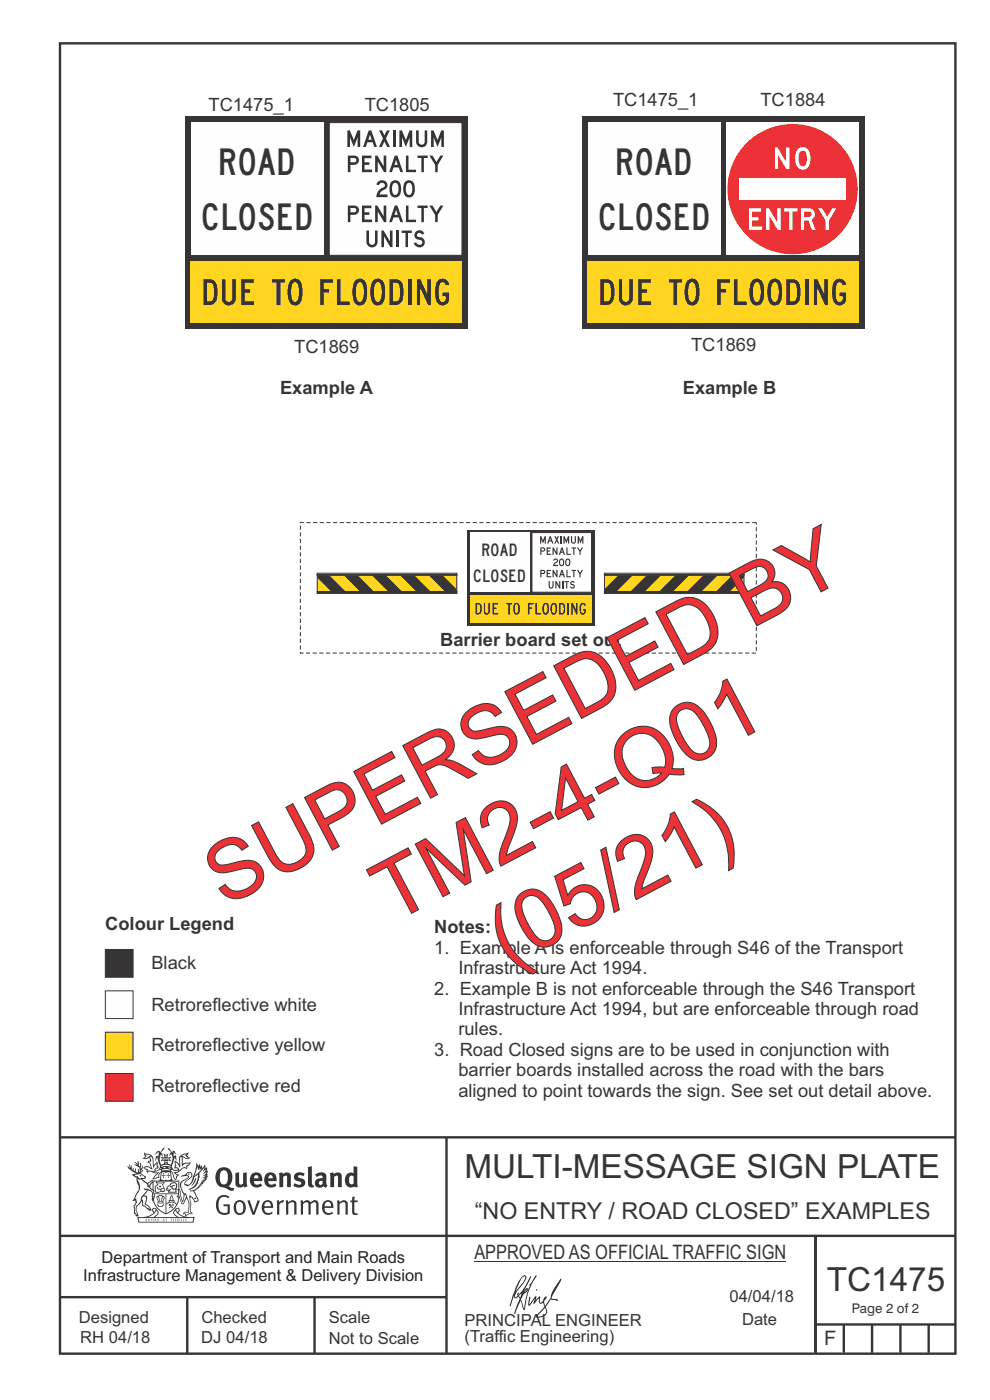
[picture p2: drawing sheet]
<svg xmlns="http://www.w3.org/2000/svg" width="210mm" height="297mm" viewBox="0 0 210 297" stroke-linecap="round" stroke-linejoin="round" font-family="sans-serif">
<defs><g id="words">
<g font-size="17.6" fill="#ed3237">
<text x="47.6" y="192.5" transform="rotate(-28 47.6 192.5)">SUPERSEDED BY</text>
<text x="83.3" y="195.9" transform="rotate(-28 83.3 195.9)">TM2-4-Q01</text>
<text x="107.6" y="205.3" transform="rotate(-28 107.6 205.3)">(05/21)</text>
</g>
<g font-size="7.8" fill="#373435">
<text x="46.2" y="37">ROAD</text>
<text x="130.4" y="37">ROAD</text>
<text x="42.5" y="48.8">CLOSED</text>
<text x="126.7" y="48.8">CLOSED</text>
</g>
<g font-size="7.1" fill="#373435">
<text x="98.5" y="249.9">MULTI-MESSAGE SIGN PLATE</text>
<text x="175.4" y="274">TC1475</text>
</g>
<text font-size="4.9" fill="#373435" x="100.7" y="258.7">“NO ENTRY / ROAD CLOSED” EXAMPLES</text>
<g font-size="4.2" fill="#373435">
<text x="100.6" y="267.2">APPROVED AS OFFICIAL TRAFFIC SIGN</text>
<text x="174.8" y="285.5">F</text>
</g>
<g font-size="3.9" fill="#373435">
<text x="44.2" y="23.5">TC1475_1</text>
<text x="77.4" y="23.5">TC1805</text>
<text x="130.1" y="22.5">TC1475_1</text>
<text x="161.3" y="22.5">TC1884</text>
<text x="62.4" y="75">TC1869</text>
<text x="146.6" y="74.4">TC1869</text>
<text x="59.4" y="83.5">Example A</text>
<text x="144.9" y="83.5">Example B</text>
<text x="93.4" y="137">Barrier board set out</text>
<text x="22.3" y="197.3">Colour Legend</text>
<text x="92.1" y="202.3">1. Example A is enforceable through S46 of the Transport</text>
<text x="92.1" y="198">Notes:</text>
<text x="32.1" y="205.6">Black</text>
<text x="97.2" y="206.7">Infrastructure Act 1994.</text>
<text x="32.1" y="214.4">Retroreflective white</text>
<text x="92.1" y="211">2. Example B is not enforceable through the S46 Transport</text>
<text x="97.2" y="215.3">Infrastructure Act 1994, but are enforceable through road</text>
<text x="97.2" y="219.7">rules.</text>
<text x="32.1" y="222.9">Retroreflective yellow</text>
<text x="92.1" y="224">3. Road Closed signs are to be used in conjunction with</text>
<text x="32.1" y="231.7">Retroreflective red</text>
<text x="97.2" y="228.4">barrier boards installed across the road with the bars</text>
<text x="97.2" y="232.7">aligned to point towards the sign. See set out detail above.</text>
</g>
<g font-size="3.7" fill="#373435">
<text x="102" y="117.9">ROAD</text>
<text x="100.3" y="123.4">CLOSED</text>
</g>
<g font-size="3.5" fill="#201e1e">
<text x="21.6" y="267.9">Department of Transport and Main Roads</text>
<text x="17.7" y="271.8">Infrastructure Management &amp; Delivery Division</text>
</g>
<g font-size="3.5" fill="#373435">
<text x="16.7" y="280.6">Designed</text>
<text x="42.7" y="280.6">Checked</text>
<text x="69.7" y="280.6">Scale</text>
<text x="98.5" y="281.4">PRINCIPAL ENGINEER</text>
<text x="154.7" y="276.2">04/04/18</text>
<text x="157.4" y="281.2">Date</text>
<text x="17" y="284.8">RH 04/18</text>
<text x="42.7" y="284.8">DJ 04/18</text>
<text x="69.7" y="285.2">Not to Scale</text>
<text x="98.5" y="284.8">(Traffic Engineering)</text>
</g>
<text font-size="2.8" fill="#373435" x="180.7" y="278.6">Page 2 of 2</text>
</g></defs>
<path d="M12.7 9.2h190v278h-190z" fill="none" stroke="#373435" stroke-width=".51"/>
<path d="M22.3 210.2h5.9v5.9h-5.9z" fill-rule="evenodd" fill="#fefefe" stroke="#373435" stroke-width=".21"/>
<path d="M22.3 219h5.9v5.9h-5.9z" fill-rule="evenodd" fill="#ffd222" stroke="#373435" stroke-width=".21"/>
<path d="M22.3 227.8h5.9v5.9h-5.9z" fill-rule="evenodd" fill="#ed3237" stroke="#373435" stroke-width=".21"/>
<path d="M22.3 201.4h5.9v5.9h-5.9z" fill-rule="evenodd" fill="#373435" stroke="#373435" stroke-width=".21"/>
<path d="M12.7 241.3h190M94.7 241.4v45.8M12.7 275.2h82M12.7 262.2h190.1M39.7 275.2v12M66.7 275.2v12M173 262.2v24.8M173 281h29.6M179 281v6M185 281v6M191 281v6M197 281v6" fill="none" stroke="#373435" stroke-width=".51"/>
<path d="M100.6 267.7h66.2" fill="none" stroke="#373435" stroke-width=".21"/>
<g fill="#373435">
<path d="M47 248.5a2.55 2.55 0 0 0 0 2.7l.3 .1a.81 .81 0 0 0 1-.9v-.6a1.04 1.04 0 0 0-1.1-1.5zM46.3 248.1a1.82 1.82 0 0 1 2.1-.2 1.82 1.82 0 0 1 .9 1.9 2.29 2.29 0 0 1-.8 1.9l.7 .3h.5l-.2 .6a2.87 2.87 0 0 1-2-.7 2.12 2.12 0 0 1-1.6-3.1z" fill-rule="evenodd"/>
<path d="M49.9 248.9l.8-.2v2a.46 .46 0 0 0 .3 .6 .46 .46 0 0 0 .6-.3v-2.1l.7-.2v2.4l.2 .5-.5 .4-.3-.3a1.02 1.02 0 0 1-1.2 .2 1.02 1.02 0 0 1-.6-1.1z" fill-rule="evenodd"/>
<path d="M54 249.5l-.1 .5h.9a.49 .49 0 0 0-.2-.6 .49 .49 0 0 0-.6 .1zM53.4 249.1a1.34 1.34 0 0 1 1.6-.2 1.34 1.34 0 0 1 .7 1.5v.2h-1.8a.77 .77 0 0 0 .5 .8 .77 .77 0 0 0 .9-.4l.3 .5a1.59 1.59 0 0 1-2 .2 1.59 1.59 0 0 1-.5-2z" fill-rule="evenodd"/>
<path d="M57.1 249.5l-.2 .5h1a.49 .49 0 0 0-.2-.6 .49 .49 0 0 0-.6 .1zM56.4 249.1a1.34 1.34 0 0 1 1.6-.2 1.34 1.34 0 0 1 .7 1.5v.2h-1.8a.77 .77 0 0 0 .5 .8 .77 .77 0 0 0 .9-.4l.4 .5a1.59 1.59 0 0 1-2.1 .2 1.59 1.59 0 0 1-.5-2z" fill-rule="evenodd"/>
<path d="M59.2 248.9l.7-.2 .1 .4a.95 .95 0 0 1 1-.3 .95 .95 0 0 1 .7 .8v2.3h-.8v-2.3a.46 .46 0 0 0-.8 .1v2.2h-.8z" fill-rule="evenodd"/>
<path d="M62.6 249.1a1.75 1.75 0 0 1 2-.1l-.2 .5-.6-.2a.43 .43 0 0 0-.6 .3l.4 .3a1.04 1.04 0 0 1 1.2 1.1 1.04 1.04 0 0 1-1.4 1l-1.2-.4 .3-.6 1 .4 .4-.4a.88 .88 0 0 0-1-.5l-.4-.2-.1-.4z" fill-rule="evenodd"/>
<path d="M65.3 247.6l.8-.2 .1 3.8 .3 .2 .1 .5a.88 .88 0 0 1-1-.1 .88 .88 0 0 1-.3-1z" fill-rule="evenodd"/>
<path d="M67.8 250.6a.43 .43 0 0 0-.1 .7 .43 .43 0 0 0 .7-.1v-.7zM66.8 249.2a1.7 1.7 0 0 1 2.4 .1v1.8l.3 .4-.4 .5-.5-.3a1.03 1.03 0 0 1-1.7-.2 1.03 1.03 0 0 1 .8-1.5h.7v-.4a.8 .8 0 0 0-1.2 .1z" fill-rule="evenodd"/>
<path d="M70 248.9l.7-.2 .1 .4a.95 .95 0 0 1 1-.3 .95 .95 0 0 1 .7 .8v2.3h-.8v-2.3a.46 .46 0 0 0-.8 .1v2.2h-.8z" fill-rule="evenodd"/>
<path d="M74.3 249.5a1.48 1.48 0 0 0 0 1.7h.5l.2-.1v-1.5l-.3-.2zM75 247.4l.8 .1 .1 4.4h-.7l-.1-.2a1.26 1.26 0 0 1-1.4 0 1.26 1.26 0 0 1-.5-1.3 1.29 1.29 0 0 1 .4-1.3 1.29 1.29 0 0 1 1.4-.2z" fill-rule="evenodd"/>
<path d="M46.4 253.9a1.72 1.72 0 0 1 2.3 0l-.3 .3a1.24 1.24 0 0 0-1.4-.2 1.24 1.24 0 0 0-.6 1.4 1.49 1.49 0 0 0 1.2 2l.7-.2v-1.3h-.8l-.1-.4h1.4v1.9a1.93 1.93 0 0 1-2.3 0 1.93 1.93 0 0 1-.7-2.2l.2-.7z" fill-rule="evenodd"/>
<path d="M50.4 255.1a1.65 1.65 0 0 0 .2 2.2 .99 .99 0 0 0 1-1.4 .78 .78 0 0 0-.4-.8 .78 .78 0 0 0-.8 0zM50 254.9a1.33 1.33 0 0 1 1.6-.1 1.33 1.33 0 0 1 .5 1.4 1.31 1.31 0 0 1-1.3 1.6 1.31 1.31 0 0 1-1.2-1.6v-.6z" fill-rule="evenodd"/>
<path d="M52.5 254.7l.5-.1 .8 2.6 .8-2.5h.5l-1.1 3h-.5z" fill-rule="evenodd"/>
<path d="M56.3 255.2l-.2 .7h1.3a.7 .7 0 0 0-.3-.8 .7 .7 0 0 0-.8 .1zM55.9 255a1.22 1.22 0 0 1 1.5-.2 1.22 1.22 0 0 1 .5 1.5h-1.8a.93 .93 0 0 0 .5 1 .93 .93 0 0 0 1.1-.2l.2 .3a1.43 1.43 0 0 1-1.8 .1 1.43 1.43 0 0 1-.6-1.7z" fill-rule="evenodd"/>
<path d="M58.7 254.7l.4-.1 .1 .5 .4-.4 .6-.1-.1 .6a.66 .66 0 0 0-.9 .6v1.9h-.4z" fill-rule="evenodd"/>
<path d="M60.6 254.8l.4-.2 .1 .5a.94 .94 0 0 1 1-.5 .94 .94 0 0 1 .8 .8v2.3h-.5l-.1-2.5a.81 .81 0 0 0-1.2 .3v2.2h-.4z" fill-rule="evenodd"/>
<path d="M63.7 254.7l.5-.1 .1 .5 .4-.3a.78 .78 0 0 1 1.2 .3 .9 .9 0 0 1 .9-.5 .9 .9 0 0 1 .8 .8v2.3h-.5l-.1-2.5a.67 .67 0 0 0-1.1 .3v2.2h-.5v-2.4l-.4-.2-.7 .4v2.2h-.5z" fill-rule="evenodd"/>
<path d="M69.1 255.2l-.2 .7h1.3a.7 .7 0 0 0-.3-.8 .7 .7 0 0 0-.8 .1zM68.7 255a1.22 1.22 0 0 1 1.5-.2 1.22 1.22 0 0 1 .5 1.5h-1.8a.93 .93 0 0 0 .4 1 .93 .93 0 0 0 1.2-.2l.2 .3a1.44 1.44 0 0 1-1.8 .1 1.44 1.44 0 0 1-.6-1.7z" fill-rule="evenodd"/>
<path d="M71.5 254.8l.4-.2 .1 .5a.94 .94 0 0 1 1-.5 .94 .94 0 0 1 .8 .8v2.3h-.5l-.1-2.5a.81 .81 0 0 0-1.2 .3v2.2h-.4z" fill-rule="evenodd"/>
<path d="M74.7 253.9l.5-.1v.9h.7l-.1 .4h-.6v2.1l.1 .2h.5l.1 .3a.75 .75 0 0 1-1.2-.6v-2h-.4v-.4h.4z" fill-rule="evenodd"/>
<path d="M30.8 244.9l1.1 .3-.9 .5h-.4l.6-.5zM31.8 245.5l.2-.1a2.44 2.44 0 0 1 .5 1.9l.1 .5 .6-1-.1 .6 .3 .3a.57 .57 0 0 0-.6 .8l-1-.2-.5 .2 .2-.5-.8-.3 .7-.1 .9 .5 .1-.1-.6-1.3-.2-.1 .5-.1zM30.7 244.4l-.1 .5 .2 .4-.6 .4a1.04 1.04 0 0 0 1.4-.1l.2 .6-.3 .1-.2 .4a.94 .94 0 0 1 .8 1.1l-.2-.1a1.16 1.16 0 0 0-1.5-.1l.3 .4 .4 .2 .1 .5 .2 .1 .1-.2a.94 .94 0 0 1 1.1 .3h.8l-1.2 1.2a1.13 1.13 0 0 0 1.2-.2l.4-.1v-.4l.4-.7a.83 .83 0 0 0-.6 1h-.3l-.7 .3 1.1-1.4-.5 .2-.5-.1 1.3-.5-.1-.2-.9 .4v-.3l.2-.2 .3 .1 .1-.3-.2-.4 .1-.6-.2-.3-.7 .9v-.7a1.42 1.42 0 0 0-1.6-1.8z" fill-rule="evenodd"/>
<path d="M38.5 245.3l.5-.3 .7-.1-.6 .3 .8 .5h-.3zM38.3 245.5h.2l.1 2a1.69 1.69 0 0 1 1.6-.7l-.8 .5 .1 .5a1.1 1.1 0 0 0-1.5 .6l-.1-.5-.2-.2h-.5l.3-.4-.3-.7a1.42 1.42 0 0 1 .9 1.1l.2-.1zM37.1 246.2l.1 1-.2 .3 .1 .5 .5-.1 .2 .2a.96 .96 0 0 1-1.2-.1l-.1 .1a1.06 1.06 0 0 0 1.3 .2v.1a.72 .72 0 0 1-.9 .2l.2 .5 .6 .2-.4 .2-.1 .7-.2-.4-.4-1.1-.4-.4 .4 .9a1.54 1.54 0 0 0 .7 1.2l.2-.3a.58 .58 0 0 1 .4-.7l.2-.2h-.3l-.5-.3 .9-.5a.93 .93 0 0 1 1.2-.5v.2l.2-.2 .1-.5a.99 .99 0 0 0 .7-.8l-1.3 .1-.3 .2-.1-1.4 .9 .4 .9-.3h-.4l-.5-.4 .4-.7-.6 .2a1.46 1.46 0 0 0-1.4 2.1l.1 .4-.3-.4z" fill-rule="evenodd"/>
<path d="M35.6 248.9l.2 .1-.1 .3 .4 .1-.4 .1v.5l-.1-.6h-.3l.3-.1z" fill-rule="evenodd"/>
<path d="M34.6 248.9l.2 .1v.3l.3 .1h-.3l-.1 .6v-.5l-.4-.1 .4-.1z" fill-rule="evenodd"/>
<path d="M34.3 248.8a.57 .57 0 0 1 .9 .2 .57 .57 0 0 1 .9-.2l.2 1.4h-.2a.57 .57 0 0 1-.9 0 .69 .69 0 0 1-1.1 0zM34.2 248.1l-.3 2.1-.1 .4h2.9l-.2-.4-.3-2.1h-.2v.3l-.8-.2-.8 .2v-.3z" fill-rule="evenodd"/>
<path d="M34.2 252.4a.3 .3 0 0 0 .6 0 .3 .3 0 0 0-.6 0zM33.3 251l.3 .3-.3 .3a.79 .79 0 0 0 0 1.3l.8-.2-.1-.3a.55 .55 0 0 1-.7-.6h.1l.2 .3 .3 .1 .8-.2-.4-.7 .4-.3-.7 .1zM33 250.7l1.1 .2 .9-.2-.4 .7 .4 1.1a.56 .56 0 0 1-.8 .3l-.2 .1a.73 .73 0 0 1-.9 .1 .73 .73 0 0 1-.3-.9v-.4l.6-.4z" fill-rule="evenodd"/>
<path d="M35.6 251.9l.7-.5a.58 .58 0 0 1 1-.1 .58 .58 0 0 1-.4 .9l-.3-.3a.43 .43 0 0 1 .6-.3v-.1a.57 .57 0 0 0-.8 .2l-.2-.1-.3 .1 .5 .2a.55 .55 0 0 0 .8 .4v.5h-1.3l.4-.3-.2-.2-.6 .1 .2-.2-.2-.1zM35.4 251.8l-.1 .2a.39 .39 0 0 0 .2 .6h.3l-.2 .4h1.9l-.1-.7a.86 .86 0 0 0-.1-1.4 .86 .86 0 0 0-1.3 .4z" fill-rule="evenodd"/>
<path d="M36 254.8h.8v.2h-.8zM36.4 253.8l.2 .8h-.4zM36.4 253.5l-.3 .5-.1 .6h-.2v.4l-.7 .4 .2 .2a1.48 1.48 0 0 1 2.1 .1l.2-.1-.6-.5v-.5h-.2l-.1-.6z" fill-rule="evenodd"/>
<path d="M35.8 255.4l.4 .1 .1 .3 .3-.2-.2-.2a.38 .38 0 0 1 .5 .5l-.2-.2-.3 .3 .4 .2-.4 .2-.1-.4-.4 .4-.1-.2 .4-.3-.1-.1-.2 .1z" fill-rule="evenodd"/>
<path d="M34.5 254h.2v.2l-.2 .6h-.2zM33.6 255.3h.9v.2a.55 .55 0 0 1-.8 .4v-.2l-.2-.1zM33.4 254h.2l.2 .8h-.2zM33.6 255h.8l.1 .1-.8 .1zM33.8 253.7h.5l-.2 1.1h-.1zM33.3 253.8l-.1 .3 .3 1.1a.48 .48 0 0 0-.1 .6 .48 .48 0 0 0 .5 .3l.5-.1a.49 .49 0 0 0 .2-.8l.3-1.1-.1-.3a1.42 1.42 0 0 0-1.5 0z" fill-rule="evenodd"/>
<path d="M33.7 251.5l.4 .1 .1 .3h-.3z" fill-rule="evenodd"/>
<path d="M41.3 250.1l.3-.2-.2 .9-.6 .7h-.2l.5-.7z" fill-rule="evenodd"/>
<path d="M39.7 249l.3-.2 .5 .2a.88 .88 0 0 1-.6 1.1 1.22 1.22 0 0 0-.8 1.3l.5 .2a.72 .72 0 0 0 .9-.4l.5-.8 .2-.6 .8-.6v.3a2.85 2.85 0 0 1-2 2.8l.1 .1a2.13 2.13 0 0 0 1.9-1.5v-.2a2.01 2.01 0 0 0 .3-1.8l1.1-1.3-.4 1 .7-.5-.7 1 .8-.4-.8 .8 .7-.1-.9 .5 .8-.1-.8 .4h.8l-.9 .3 .3 .2h-.4l.2 .3h-.3l.1 .3h-.4l.2 .3h-.2a2.16 2.16 0 0 1-2 1l.1 .2h.4a.76 .76 0 0 1 .7 .7l.5 1.2-.6 .2a1.45 1.45 0 0 0-1.1-1.3l.2 1.8-.1 1.8 .4 .3a1.07 1.07 0 0 0-1.2 .4v-.3l-.5-.2a.87 .87 0 0 1 1.1-.1v-.7a4.4 4.4 0 0 0-.6-3.1v-.3h-.3a2.16 2.16 0 0 1-.7-2.2l.3-.3 1.2-.8a.55 .55 0 0 0-.4-.8zM37.8 252.4a.76 .76 0 0 1 .3 1.1l.6 1.6 .4-1.7 .2 .1a.61 .61 0 0 1-.1 .9l-.3 .9h-.2l-.7-1.6-.3 .1a1.18 1.18 0 0 0 .1-1.4zM41.8 247.5l.2 .8 .3-.6v.6l.4-.5a1.9 1.9 0 0 1-1.1 1.4l-.4 .3zM38.3 249.6l1.3-.1 .2 .1v.3l-.5 .3a1.26 1.26 0 0 0-.9 1.9l.2 .6a1.84 1.84 0 0 1 .1 2.1l-.4-1.3a.96 .96 0 0 0-.4-1.3l-.4 .3a.78 .78 0 0 1 0 1.2l.1 .3h.4l.4 1.1a.38 .38 0 0 0 .2 .4 .38 .38 0 0 0 .4-.1l.6-1.2a2.94 2.94 0 0 1 .4 2.5l-.1 .5-.8-.1-.3 .4v.2l.4-.1 .1 .4 .2 .1a1.02 1.02 0 0 1 1.3-.5v-.4l-.3-.1 .1-1.8-.3-1.3 .1 .1a1.14 1.14 0 0 1 .8 .9 .63 .63 0 0 0 .8-.2 .63 .63 0 0 0-.1-.9l-.7-1.2 .9-.6 .2-.3 .3-.1-.1-.2h.4l-.1-.3h.3l-.1-.3 .5-.1-.2-.2 .6-.4v-.2h-.2l.4-.5-.3 .1 .3-.6-.4 .1 .4-.5v-.3l-.3 .2 .2-.6-.1-.3-.4 .3v-.8l-.6 .8-.2-.7-.2 .4-.3-.7-.1 .6-.5-.8-.1 1.4-.6 1.9a1.81 1.81 0 0 1-1 1.4l-.6-.2a1.75 1.75 0 0 1 1.1-1.2 .75 .75 0 0 0 .1-1.3 .75 .75 0 0 0-1.1 .5z" fill-rule="evenodd"/>
<path d="M41.2 254.1h.3l.2 .3h-.4z" fill-rule="evenodd"/>
<path d="M29.4 258.4h11.6l-.1 .8h-11.4zM31.4 258.2l.4-.1a2.48 2.48 0 0 0 1.4-1.3l.3 .5-.5 .6-.5 .3zM32.5 256.6l.3-.2 .2 .2-.3 .6zM37.2 256.8a2.65 2.65 0 0 0 1.8 1.4h-1.1l-.5-.3-.5-.6zM37.4 256.6l.2-.2 .3 .2-.3 .6zM29.2 258.2l.1 1.2h11.8l.2-1.1-.2-.1a4.1 4.1 0 0 1-3.3-.9l.3-.4-.1-.5a1.06 1.06 0 0 0-1.3 .9l.2 .4 .6 .5h-4.7l.3-.1a.84 .84 0 0 0 .6-.7 .84 .84 0 0 0-.5-.9l-.3-.2-.5 .1-.1 .5 .3 .4a4.2 4.2 0 0 1-3.4 .9z" fill-rule="evenodd"/>
<path d="M31 258.7l.1 .2h-.2zM31 258.6l-.3 .5 .4-.1 .2 .1z" fill-rule="evenodd"/>
<path d="M31.4 258.6h.2v.4a.25 .25 0 0 0 .2-.1 .25 .25 0 0 0-.1-.3h.1a.29 .29 0 0 1 0 .4 .29 .29 0 0 1-.4 0 .29 .29 0 0 1 0-.4z" fill-rule="evenodd"/>
<path d="M32.2 258.6a.22 .22 0 0 1 .3 .2 .22 .22 0 0 1-.3 .2zM32 258.6l.1 .5a.33 .33 0 0 0 .4-.1 .33 .33 0 0 0 0-.4 .33 .33 0 0 0-.5 0z" fill-rule="evenodd"/>
<path d="M32.9 258.7l.1 .2h-.2zM32.9 258.6l-.2 .5 .3-.1 .2 .1z" fill-rule="evenodd"/>
<path d="M33.3 258.6h.2l.1 .2 .2-.2-.2 .2 .2 .3-.3-.2v.2h-.2l.2-.3z" fill-rule="evenodd"/>
<path d="M34.7 258.7l.1 .2h-.2zM34.7 258.6l-.3 .5 .4-.1 .2 .1z" fill-rule="evenodd"/>
<path d="M35 258.6h.5h-.2v.5h-.2l.1-.5z" fill-rule="evenodd"/>
<path d="M36.2 258.6h.3h-.1v.2h.1h-.1v.3h-.2z" fill-rule="evenodd"/>
<path d="M36.7 258.6h.2v.5h-.2z" fill-rule="evenodd"/>
<path d="M37.3 258.6a.22 .22 0 0 1 .3 .2 .22 .22 0 0 1-.3 .2zM37.1 258.6v.5a.33 .33 0 0 0 .5-.1 .33 .33 0 0 0 0-.4 .33 .33 0 0 0-.5 0z" fill-rule="evenodd"/>
<path d="M37.8 258.6h.4h-.2v.2h.1h-.1v.2l.2 .1h-.4z" fill-rule="evenodd"/>
<path d="M38.4 258.6h.2l-.1 .4 .2 .1h-.3z" fill-rule="evenodd"/>
<path d="M38.9 258.6h.2v.5h-.2z" fill-rule="evenodd"/>
<path d="M39.3 258.6h.2l-.1 .1 .2 .2-.2 .2h-.1v-.2l.2 .1z" fill-rule="evenodd"/>
<path d="M34.2 247.4a1.51 1.51 0 0 1 2.1 .2 2.67 2.67 0 0 0-2.1 0zM35.7 247.6l.5 .2v.2l-.4-.1zM34.6 247.7l.5-.1 .1 .2h-.4zM34.1 247.9l.2 .1-.3 .1zM35 246.9l.2-.2 .3 .2zM34.9 245.7h.2v.3h-.2zM35 245.1l.2 .2 .2-.2-.1 .4h-.2zM35.1 246.3h.2l.1 .4-.2-.2-.2 .2zM35.3 245.7h.2v.3h-.2zM34.4 245.7l.3 .1 .1 .2-.4 .1 .2-.2zM35.7 245.8l.3-.1-.2 .2 .2 .2-.4-.1zM32.7 244.9l1-.5-.1 1-.2-.2-.3 .2-.3 1.1 .5-1 .3 .9a1.84 1.84 0 0 1 .2 1.7l.4 .1a2.48 2.48 0 0 1 2.2 .1l.2-.3-.2-.7 .7-1.7 .4 .6-.2-1-.2-.1-.2 .3v-.9l.6 .4-.6-.8-.3 .1-.1 .4-.5-.8-.5-.3 .2 .4 .6 .6-.5 .7 .5-.3a2.06 2.06 0 0 1-.1 2.2l-.5-.2-.2-.6 .2-.1 .7 .2-.4-.5 .4-.5-.7 .2-.2-.2 .2-.7-.5 .4-.5-.4 .2 .7-.2 .2-.7-.2 .4 .5-.4 .5 .8-.2 .1 .1-.2 .6-.5 .2a2.02 2.02 0 0 1 0-2.2l.3 .5-.1-.6-.3-.1 .8-1.3-.4 .4-.5 .7-.2-.3a.8 .8 0 0 0-.8 .5z" fill-rule="evenodd"/>
<path d="M29.2 250.1l.3 .2a.61 .61 0 0 1 .8 .3l.3 .2a.8 .8 0 0 1 .6 1l.4 .1 .6 .5a1 1 0 0 1 .4 1.1l-.1 .7v-.5h-.1a.96 .96 0 0 0-.8-1.3l-.2-.2h-.7l-.1-.1-.1 .1 .1 .3h.6l-1.2 1.4-.2 .9-.4 .6a1.33 1.33 0 0 0-.5 1.8l.2 .5a1.26 1.26 0 0 1-.5-1.4l-.1-.4a1.56 1.56 0 0 0 .4-1.7l-.3 .2 .2-.5a3.2 3.2 0 0 0 .7-3zM30.4 253.9h.4a2.06 2.06 0 0 1-.1 1.6l.7 .5 .4 .4-.6-.1-.8-.6-.1-.9a.51 .51 0 0 1 .1-.9zM28.6 249.3a1.52 1.52 0 0 1 2.1 .6l-1.1 .1-.2-.1-.1-.4-.5 .1zM27.5 247v.8l-.3-.4-.1 .1a3.1 3.1 0 0 0 1.9 1.5l-1 .1 .5 .6 .5 .1 .1 1.1a1.84 1.84 0 0 1-.3 2.5l-.4 .9-.3 .4 .2 .1 .4-.1 .1 .4-.2 .5-.3 .2 .1 1.8 .2-.1 .3 .6h.1l.5-.1-.2-.5a1.3 1.3 0 0 1-.1-1.7l.9-1 .2 1.1 .5 .2 .5 .5 .1-.1 .2 .4 .5-.1a1.85 1.85 0 0 0-1.2-1.4l.1-.2a1.39 1.39 0 0 0 0-1.5l-.5-.1 .5-.5a.66 .66 0 0 1 .9-.4 .66 .66 0 0 1 .3 .9l-.1 .4 .2-.1v.2l-.1 .3 .2 .5 .1-.3a2.24 2.24 0 0 0 .1-2.2 .73 .73 0 0 1-.7-.7 .73 .73 0 0 1 .6-.7v-.2a.94 .94 0 0 0-.9 .8 .48 .48 0 0 1-.1-.5 .48 .48 0 0 1 .5-.3l.5-.3a.51 .51 0 0 0-.8 .2l-.4 .3-1.1-.8 .6-.1 .2-.5-1.2-.7 .5-.4v-.4l-.4 .4v-.2a.69 .69 0 0 0 .2-1v.5l-.2 .2v-1.1l-.3-.2 .1 .6-.1 .2-.4-1.2v.6l-.6-.3 .5 .6-.6-.2 .3 .3a1 1 0 0 1 .7 1.5l-.2-.8v.8l-.5-.2v-.7l-.2 .6-.2-.1-.1-.6-.2 .4-.2-.2 .1-.7-.2 .5z" fill-rule="evenodd"/>
<path d="M29.6 249.5l.2-.2 .3 .3z" fill-rule="evenodd"/>
<path d="M32.4 250.5h5.6v2l-.2-.1v-1.7h-5.2v2.5h5.2v-.8l.1 .2-.1 1.1v-.3h-2.5v4a4.1 4.1 0 0 0 2.6-3.6l.1-.1a4 4 0 0 1-2.8 3.9 4.2 4.2 0 0 1-2.8-4.7l.1 1.3 .1-.2a3.8 3.8 0 0 0 2.5 3.4v-4h-2.5l-.2-.9z" fill-rule="evenodd"/>
<circle cx="40" cy="249.1" r=".17"/>
</g>
<g fill="#252726">
<path d="M111.6 273.7l.2-.2-.5 .7zM110.4 274.5l.3 .1-.3 .8-.3-.5zM110.9 270.9h.5a9.3 9.3 0 0 1-2 3.1l-.1 .3 1-2.5zM110.6 271a14.7 14.7 0 0 0-2.2 4.9l-.3 1.2 .1 .1 .8-2.3a.42 .42 0 0 0 .2 .6 .42 .42 0 0 0 .6-.3l.2-.1 .3 .5-1.2 3.2h.2l1.1-2.9 .6 1.9 .2 .2 .2-.5a13.5 13.5 0 0 1 2-6.2l.5-.5-.2-.2-1.5 2.1 .3-.1a14.9 14.9 0 0 0-1.3 5.1l-.4-1.2a1.39 1.39 0 0 1 .2-1.8l.1-.2a.92 .92 0 0 0 .8-1.2 .75 .75 0 0 0-.7 .7l-.2 .2 1.6-3.4h-.1l-.4 .7a10.5 10.5 0 0 1-2.1 3.3l.1-.5a.32 .32 0 0 0-.3 .2 .32 .32 0 0 0 0 .4l-.5 .4a3.2 3.2 0 0 1 1.1-2.3l.5-.6a2.49 2.49 0 0 0 .7-1.6l-.3-.2z" fill-rule="evenodd"/>
<path d="M115.6 277.5a1.15 1.15 0 0 1 .1 1.3 1.15 1.15 0 0 1-1.2 .5h-.5zM112.3 275.1l-.3 1.7 .3 .2 1.2-1.5-.3 1.1 1.2-1.2a.94 .94 0 0 0 .3 1.2l.5-.3 .3 .9-1.2 1.3a.98 .98 0 0 0-.5 1 1.9 1.9 0 0 0 2.3-1.3l-.1-.2a1.02 1.02 0 0 1 .3-1.4l.5-1 1.5 .3-.2-.4v.2l-1.1-.1v-.3l2-3.6 .1-.2-.1-.2-1.8 2.7a6.6 6.6 0 0 1-1.5 3l-.2-.2a1.01 1.01 0 0 1 .4-1.4l.1-.2-.2-.1-.4 .4-.2 .5-.5 .4-.2-.4 .1-.9-.2-.1-.8 1 .2-1h-.1l-1.4 1.8 .2-1.5v-.1z" fill-rule="evenodd"/>
<path d="M113.7 273.6l.3 .2h-.3z" fill-rule="evenodd"/>
</g>
<g fill="#373435">
<path d="M39.2 24.8h60v45h-60z" fill-rule="evenodd"/>
<path d="M68.6 24.8h1.3v30h-1.3z" fill-rule="evenodd"/>
</g>
<path d="M69.9 26h28.1v28.1h-28.1z" fill-rule="evenodd" fill="#ed3237"/>
<path d="M40.5 55.4h57.5v13.1h-57.5z" fill-rule="evenodd" fill="#ffd520"/>
<g fill="#373435">
<path d="M47 59.2h.8v4.2a.73 .73 0 0 0 .7 .6 .73 .73 0 0 0 .8-.6v-4.2h.7v4.2a1.51 1.51 0 0 1-1.5 1.4 1.51 1.51 0 0 1-1.5-1.4z"/>
<path d="M51.2 59.2h2.6v.8h-1.9v1.4h1.2v.7h-1.2v1.8h2v.8h-2.7z"/>
<path d="M57.7 59.2h2.7v.7h-.9v4.8h-.8v-4.8h-1z"/>
<path d="M67.9 59.2h2.8v.8h-2v1.3h1.1v.8h-1.1v2.6h-.8z"/>
<path d="M71.5 59.2h.7v4.8h2v.7h-2.7z"/>
<path d="M86.5 59.2h.8v5.5h-.8z"/>
<path d="M88.4 59.2h.8l1.4 3.2v-3.2h.8v5.5h-.6l-1.6-3.6v3.6h-.8z"/>
<path d="M92.9 59.5a1.42 1.42 0 0 1 1.6-.3 1.42 1.42 0 0 1 .8 1.3h-.8a.61 .61 0 0 0-.4-.6 .61 .61 0 0 0-.7 .3l-.3 .9v1.1a1.65 1.65 0 0 0 .8 1.9l.4-.2 .2-.4v-.7h-.6v-.8h1.4v1.1a1.46 1.46 0 0 1-1.4 1.7 1.46 1.46 0 0 1-1.5-1.6 5.2 5.2 0 0 1 .5-3.7z"/>
<path d="M43.2 59.2v5.5a2.69 2.69 0 0 0 2.5-.5 4.9 4.9 0 0 0-.1-4.6 2.74 2.74 0 0 0-2.4-.4zM43.9 60a1.17 1.17 0 0 1 1.5 1.4 3.1 3.1 0 0 1-.5 2.4l-1 .1z"/>
<path d="M61.5 59.6a5.5 5.5 0 0 0 0 4.7 1.43 1.43 0 0 0 1.6 .4 1.43 1.43 0 0 0 .9-1.3 4.6 4.6 0 0 0-.6-4.1 1.4 1.4 0 0 0-1.9 .3zM62.3 60l.3-.1a1.14 1.14 0 0 1 .8 1.3 3.8 3.8 0 0 1-.5 2.7 .75 .75 0 0 1-1-.7l-.1-1.2a2.48 2.48 0 0 1 .5-2z"/>
<path d="M75.3 59.6a5.5 5.5 0 0 0 0 4.7 1.43 1.43 0 0 0 1.6 .4 1.43 1.43 0 0 0 .9-1.3 4.6 4.6 0 0 0-.7-4.1 1.4 1.4 0 0 0-1.8 .3zM76 60l.3-.1a1.14 1.14 0 0 1 .8 1.3 3.8 3.8 0 0 1-.5 2.7 .75 .75 0 0 1-1-.7l-.1-1.2a2.48 2.48 0 0 1 .5-2z"/>
<path d="M79.1 59.6a5.5 5.5 0 0 0 0 4.7 1.43 1.43 0 0 0 1.6 .4 1.43 1.43 0 0 0 .9-1.3 4.6 4.6 0 0 0-.7-4.1 1.4 1.4 0 0 0-1.8 .3zM79.9 60l.3-.1a1.14 1.14 0 0 1 .7 1.3 3.8 3.8 0 0 1-.5 2.7 .75 .75 0 0 1-1-.7l-.1-1.2a2.48 2.48 0 0 1 .6-2z"/>
<path d="M82.6 59.2v5.5a2.69 2.69 0 0 0 2.5-.5 4.9 4.9 0 0 0-.1-4.6 2.74 2.74 0 0 0-2.4-.4zM83.4 60a1.17 1.17 0 0 1 1.4 1.4 3.1 3.1 0 0 1-.4 2.4l-1 .1z"/>
</g>
<path d="M69.8 26h28.2v28.2h-28.2z" fill-rule="evenodd" fill="#fefefe" stroke="#373435" stroke-width=".21"/>
<g fill="#373435">
<path d="M80 38.7a1.13 1.13 0 0 1 1.7-.3 1.13 1.13 0 0 1 .1 1.7l-.3 .1a1.69 1.69 0 0 0-1 1.1h1.7v.5h-2.4a2.85 2.85 0 0 1 1.8-2.3 .63 .63 0 0 0-.5-.7 .63 .63 0 0 0-.7 .5l-.6-.1z"/>
<path d="M76.8 43.6h2v.6h-1.5v.8h1.1v.6h-1.1v1h1.6v.5h-2.1z"/>
<path d="M79.6 43.6h.4l1.4 2.3v-2.3h.5v3.5h-.4l-1.4-2.2v2.2h-.5z"/>
<path d="M86.1 43.6h.5v3h1.7v.5h-2.2z"/>
<path d="M88.6 43.6h2.1v.5h-.8v3h-.5v-3h-.8z"/>
<path d="M91.1 43.6h.6l.9 1.4 .8-1.4h.7l-1.3 2v1.5h-.5v-1.5z"/>
<path d="M77.7 48.9h.6v2.4a.64 .64 0 0 0 .6 .6 .64 .64 0 0 0 .7-.5v-2.5h.5v2.4a1.18 1.18 0 0 1-1.2 1.2 1.18 1.18 0 0 1-1.2-1.2z"/>
<path d="M80.9 48.9h.5l1.3 2.3v-2.3h.6v3.5h-.5l-1.3-2.2v2.2h-.6z"/>
<path d="M84.1 48.9h.5v3.5h-.5z"/>
<path d="M85.2 48.9h2.2v.5h-.9v3h-.5v-3h-.8z"/>
<path d="M88.2 49.1a1.05 1.05 0 0 1 1.8 .5l-.5 .2a.49 .49 0 0 0-.8-.4 .49 .49 0 0 0 0 .9 1.17 1.17 0 0 1 1.4 .8 1.17 1.17 0 0 1-.8 1.4 1.17 1.17 0 0 1-1.4-.7l-.1-.2 .5-.2a.61 .61 0 0 0 .8 .5 .61 .61 0 0 0 .3-.9 1.7 1.7 0 0 1-1.5-.8v-.6z"/>
<path d="M73.7 27.7h.5l.9 2 .7-2h.6v3.5h-.5v-2.1l-.8 2.1-.9-2.1v2.1h-.5z"/>
<path d="M80.4 27.7h.6l.5 1 .6-1h.6l-.8 1.7 .8 1.8h-.5l-.7-1.2-.5 1.2h-.6l.8-1.8z"/>
<path d="M83.4 27.7h.5v3.5h-.5z"/>
<path d="M84.7 27.7h.6l.8 2 .8-2h.5v3.5h-.5v-2.1l-.8 2.1-.8-2.1v2.1h-.6z"/>
<path d="M88.3 27.7h.5v2.4a.64 .64 0 0 0 .6 .6 .64 .64 0 0 0 .7-.6v-2.4h.5v2.4a1.18 1.18 0 0 1-1.1 1.2 1.18 1.18 0 0 1-1.2-1.2z"/>
<path d="M91.4 27.7h.6l.8 2 .8-2h.6v3.5h-.6v-2.1l-.8 2.1-.8-2.1v2.1h-.6z"/>
<path d="M76.8 33h2v.6h-1.5v.8h1.1v.6h-1.1v1h1.6v.5h-2.1z"/>
<path d="M79.6 33h.4l1.4 2.3v-2.3h.5v3.5h-.4l-1.4-2.2v2.2h-.5z"/>
<path d="M86.1 33h.5v3h1.7v.5h-2.2z"/>
<path d="M88.6 33h2.1v.5h-.8v3h-.5v-3h-.8z"/>
<path d="M91.1 33h.6l.9 1.4 .8-1.4h.7l-1.3 2v1.5h-.5v-1.5z"/>
<path d="M83.1 38.5a2.79 2.79 0 0 0 0 3.1 1.2 1.2 0 0 0 1.3 .2 1.2 1.2 0 0 0 .7-1.2 1.75 1.75 0 0 0-1.3-2.4zM83.4 39a.65 .65 0 0 1 .8-.1 .65 .65 0 0 1 .3 .7v.5a1.06 1.06 0 0 1-.7 1.3 1.27 1.27 0 0 1-.6-1.8z"/>
<path d="M86 38.5a2.79 2.79 0 0 0 0 3.1 1.2 1.2 0 0 0 1.3 .2 1.2 1.2 0 0 0 .7-1.2 1.75 1.75 0 0 0-1.2-2.4zM86.3 39a.65 .65 0 0 1 .8-.1 .65 .65 0 0 1 .3 .7l.1 .5a1.06 1.06 0 0 1-.7 1.3 1.27 1.27 0 0 1-.7-1.8z"/>
<path d="M74.3 44.1h.9a.45 .45 0 0 1 .4 .5 .45 .45 0 0 1-.4 .4h-.9zM73.8 43.6v3.5h.5v-1.5a1.3 1.3 0 0 0 1.9-1.1l-.2-.4-.4-.4z"/>
<path d="M83.7 43.6h.6l1.2 3.5h-.6l-.3-1h-1.1l-.4 1h-.5zM84 44.5l-.3 1.1h.7z"/>
<path d="M78.2 27.7h.6l1.2 3.5h-.6l-.3-1h-1.2l-.3 1h-.6zM78.5 28.6l-.4 1h.7z"/>
<path d="M74.3 33.5h.9a.45 .45 0 0 1 .4 .5 .45 .45 0 0 1-.4 .4h-.9zM73.8 33v3.5h.5v-1.5a1.3 1.3 0 0 0 1.9-1.1l-.2-.4-.4-.4z"/>
<path d="M83.7 33h.6l1.2 3.5h-.6l-.3-1h-1.1l-.4 1h-.5zM84 33.9l-.3 1.1h.7z"/>
</g>
<path d="M40.5 26h28.1v28.2h-28.1z" fill-rule="evenodd" fill="#fefefe"/>
<g fill="#373435">
<path d="M123.4 24.8h60v45h-60z" fill-rule="evenodd"/>
<path d="M152.8 24.8h1.3v30h-1.3z" fill-rule="evenodd"/>
</g>
<path d="M124.7 55.4h57.5v13.1h-57.5z" fill-rule="evenodd" fill="#ffd520"/>
<g fill="#373435">
<path d="M131.2 59.2h.8v4.2a.73 .73 0 0 0 .7 .6 .73 .73 0 0 0 .8-.6v-4.2h.8v4.2a1.51 1.51 0 0 1-1.6 1.4 1.51 1.51 0 0 1-1.5-1.4z"/>
<path d="M135.4 59.2h2.7v.8h-2v1.4h1.2v.7h-1.2v1.8h2v.8h-2.7z"/>
<path d="M141.9 59.2h2.7v.7h-.9v4.8h-.8v-4.8h-1z"/>
<path d="M152.1 59.2h2.8v.8h-2v1.3h1.1v.8h-1.1v2.6h-.8z"/>
<path d="M155.7 59.2h.8v4.8h1.9v.7h-2.7z"/>
<path d="M170.7 59.2h.8v5.5h-.8z"/>
<path d="M172.6 59.2h.8l1.4 3.2v-3.2h.8v5.5h-.6l-1.6-3.6v3.6h-.8z"/>
<path d="M177.1 59.5a1.42 1.42 0 0 1 1.6-.3 1.42 1.42 0 0 1 .8 1.3h-.8a.61 .61 0 0 0-.4-.6 .61 .61 0 0 0-.7 .3l-.3 .9v1.1a1.65 1.65 0 0 0 .8 1.9l.4-.2 .3-.4v-.7h-.7v-.8h1.4v1.1a1.46 1.46 0 0 1-1.4 1.7 1.46 1.46 0 0 1-1.5-1.6 5.2 5.2 0 0 1 .5-3.7z"/>
<path d="M127.4 59.2v5.5a2.69 2.69 0 0 0 2.5-.5 4.9 4.9 0 0 0-.1-4.6 2.74 2.74 0 0 0-2.4-.4zM128.1 60a1.17 1.17 0 0 1 1.5 1.4 3.1 3.1 0 0 1-.5 2.4l-1 .1z"/>
<path d="M145.7 59.6a5.5 5.5 0 0 0 0 4.7 1.43 1.43 0 0 0 1.6 .4 1.43 1.43 0 0 0 1-1.3 4.6 4.6 0 0 0-.7-4.1 1.4 1.4 0 0 0-1.9 .3zM146.5 60l.3-.1a1.14 1.14 0 0 1 .8 1.3 3.8 3.8 0 0 1-.5 2.7 .75 .75 0 0 1-1-.7l-.1-1.2a2.48 2.48 0 0 1 .5-2z"/>
<path d="M159.5 59.6a5.5 5.5 0 0 0 0 4.7 1.43 1.43 0 0 0 1.6 .4 1.43 1.43 0 0 0 .9-1.3 4.6 4.6 0 0 0-.7-4.1 1.4 1.4 0 0 0-1.8 .3zM160.3 60l.2-.1a1.14 1.14 0 0 1 .8 1.3 3.8 3.8 0 0 1-.5 2.7 .75 .75 0 0 1-1-.7l-.1-1.2a2.48 2.48 0 0 1 .6-2z"/>
<path d="M163.3 59.6a5.5 5.5 0 0 0 0 4.7 1.43 1.43 0 0 0 1.6 .4 1.43 1.43 0 0 0 .9-1.3 4.6 4.6 0 0 0-.7-4.1 1.4 1.4 0 0 0-1.8 .3zM164.1 60l.3-.1a1.14 1.14 0 0 1 .7 1.3 3.8 3.8 0 0 1-.4 2.7 .75 .75 0 0 1-1.1-.7l-.1-1.2a2.48 2.48 0 0 1 .6-2z"/>
<path d="M166.8 59.2v5.5a2.69 2.69 0 0 0 2.5-.5 4.9 4.9 0 0 0-.1-4.6 2.74 2.74 0 0 0-2.4-.4zM167.6 60a1.17 1.17 0 0 1 1.4 1.4 3.1 3.1 0 0 1-.4 2.4l-1 .1z"/>
</g>
<g fill="#fefefe">
<path d="M124.7 26h28.1v28.2h-28.1z" fill-rule="evenodd"/>
<path d="M154.1 26h28.1v28.2h-28.1z" fill-rule="evenodd"/>
</g>
<circle cx="168.1" cy="40.1" r="13.8" fill="#ed3237"/>
<path d="M168.1 38.7v2.9" fill="none" stroke="#373435" stroke-width=".21"/>
<path d="M156.8 37.8h22.7v4.6h-22.7z" fill-rule="evenodd" fill="#fefefe"/>
<g fill="#fefefe">
<path d="M164.4 31.3h.6l1.7 3v-3h.7v4.6h-.6l-1.7-3v3h-.7z"/>
<path d="M158.8 44.2h2.7v.7h-1.9v1.2h1.3v.7h-1.3v1.3h2v.7h-2.8z"/>
<path d="M162.5 44.2h.6l1.8 3v-3h.7v4.6h-.6l-1.8-3v3h-.7z"/>
<path d="M166.3 44.2h2.9v.7h-1.1v3.9h-.7v-3.9h-1.1z"/>
<path d="M173.5 44.2h.9l1.1 1.8 1.1-1.8h.8l-1.6 2.6v2h-.7v-2z"/>
<path d="M169.4 31.5a3.4 3.4 0 0 0 0 4.2 1.61 1.61 0 0 0 1.8 0 1.61 1.61 0 0 0 .7-1.6 2.25 2.25 0 0 0-1.6-2.9zM169.8 32.1a.85 .85 0 0 1 1 0 .85 .85 0 0 1 .3 .9l.1 1a.89 .89 0 0 1-.4 1.1 .89 .89 0 0 1-1.1-.1 2.91 2.91 0 0 1 .1-2.9z"/>
<path d="M170.6 44.9h1a.57 .57 0 0 1 .6 .6 .57 .57 0 0 1-.6 .5h-1zM169.9 44.2v4.6h.7v-2h.9l.7 2h.8l-.8-2.2a1.29 1.29 0 0 0 .6-1.4 1.29 1.29 0 0 0-1.2-1z"/>
</g>
<path d="M128.2 122h29.6v3.5h-29.6z" fill-rule="evenodd" fill="#ffd520" stroke="#373435" stroke-width=".21"/>
<g fill="#fefefe" stroke="#373435" stroke-width=".21">
<path d="M128.2 125.5h29.6v.4h-29.6z" fill-rule="evenodd"/>
<path d="M128.2 125.5h29.6v.2h-29.6z" fill-rule="evenodd"/>
</g>
<g fill="#373435">
<path d="M155.3 122h2.5v.5l-3 3h-3z" fill-rule="evenodd"/>
<path d="M128.2 125l3-3h3l-3.5 3.5h-2.5z" fill-rule="evenodd"/>
<path d="M149.3 122h3l-3.5 3.5h-3z" fill-rule="evenodd"/>
<path d="M137.3 122h3l-3.5 3.5h-3z" fill-rule="evenodd"/>
</g>
<g fill="#fefefe" stroke="#373435" stroke-width=".21">
<path d="M128.2 121.6h29.6v.4h-29.6z" fill-rule="evenodd"/>
<path d="M128.2 121.9h29.6v.1h-29.6z" fill-rule="evenodd"/>
</g>
<path d="M143.3 122h3l-3.5 3.5h-3z" fill-rule="evenodd" fill="#373435"/>
<path d="M67.3 122h29.6v3.5h-29.6z" fill-rule="evenodd" fill="#ffd520" stroke="#373435" stroke-width=".21"/>
<path d="M67.3 125.5h29.6v.4h-29.6z" fill-rule="evenodd" fill="#fefefe" stroke="#373435" stroke-width=".21"/>
<path d="M67.3 125.5h29.6v.2h-29.6z" fill="none" stroke="#373435" stroke-width=".21"/>
<g fill="#373435">
<path d="M67.3 122h2.5l3.5 3.5h-3l-3-3z" fill-rule="evenodd"/>
<path d="M90.9 122h3l3 3v.5h-2.5z" fill-rule="evenodd"/>
<path d="M72.8 122h3l3.5 3.5h-3z" fill-rule="evenodd"/>
<path d="M84.9 122h3l3.5 3.5h-3z" fill-rule="evenodd"/>
</g>
<g fill="#fefefe" stroke="#373435" stroke-width=".21">
<path d="M67.3 121.6h29.6v.4h-29.6z" fill-rule="evenodd"/>
<path d="M67.3 121.9h29.6v.1h-29.6z" fill-rule="evenodd"/>
</g>
<g fill="#373435">
<path d="M78.8 122h3.1l3.5 3.5h-3.1z" fill-rule="evenodd"/>
<path d="M99.1 112.5h26.9v20.2h-26.9z" fill-rule="evenodd"/>
<path d="M112.3 112.5h.6v13.4h-.6z" fill-rule="evenodd"/>
</g>
<path d="M112.9 113h12.6v12.6h-12.6z" fill-rule="evenodd" fill="#ed3237"/>
<path d="M99.6 126.2h25.9v5.9h-25.9z" fill-rule="evenodd" fill="#ffd520"/>
<g fill="#373435">
<path d="M102.6 127.9h.3v1.9a.33 .33 0 0 0 .4 .3 .33 .33 0 0 0 .3-.3v-1.9h.3v1.9a.68 .68 0 0 1-.6 .6 .68 .68 0 0 1-.7-.6z"/>
<path d="M104.5 127.9h1.2v.4h-.9v.6h.5v.3h-.5v.8h.9v.4h-1.2z"/>
<path d="M107.4 127.9h1.2v.3h-.4v2.2h-.4v-2.2h-.4z"/>
<path d="M112 127.9h1.2v.4h-.9v.5h.5v.4h-.5v1.2h-.3z"/>
<path d="M113.6 127.9h.3v2.2h.9v.3h-1.2z"/>
<path d="M100.9 127.9v2.5a1.01 1.01 0 0 0 1.2-.4 1.7 1.7 0 0 0-.4-2zM101.2 128.3a.67 .67 0 0 1 .7 .9l-.2 .7-.5 .1z"/>
<path d="M109.1 128.1l-.2 1a1.05 1.05 0 0 0 .7 1.3 1.21 1.21 0 0 0 .7-1.6l-.1-.3a.64 .64 0 0 0-.4-.6 .64 .64 0 0 0-.7 .2zM109.4 128.3l.2-.1a1.37 1.37 0 0 1 0 1.9 1.29 1.29 0 0 1-.2-1.8z"/>
<path d="M115.3 128.1l-.3 1a1.05 1.05 0 0 0 .8 1.3 1.21 1.21 0 0 0 .7-1.6l-.1-.3a.64 .64 0 0 0-.4-.6 .64 .64 0 0 0-.7 .2zM115.6 128.3l.2-.1a1.37 1.37 0 0 1 0 1.9 1.29 1.29 0 0 1-.2-1.8z"/>
<path d="M117 128.1l-.2 1a1.05 1.05 0 0 0 .7 1.3 1.21 1.21 0 0 0 .7-1.6l-.1-.3a.64 .64 0 0 0-.4-.6 .64 .64 0 0 0-.7 .2zM117.3 128.3l.2-.1a1.37 1.37 0 0 1 0 1.9 1.29 1.29 0 0 1-.2-1.8z"/>
<path d="M118.6 127.9v2.5a1.01 1.01 0 0 0 1.2-.4 1.7 1.7 0 0 0-.4-2zM118.9 128.3a.67 .67 0 0 1 .7 .9l-.2 .7-.5 .1z"/>
</g>
<path d="M120.5 127.9v2.5" fill="none" stroke="#373435" stroke-width=".35"/>
<g fill="#373435">
<path d="M121.2 127.9h.3l.7 1.4v-1.4h.3v2.5h-.3l-.7-1.6v1.6h-.3z"/>
<path d="M123.2 128.1a.64 .64 0 0 1 .7-.2 .64 .64 0 0 1 .4 .6h-.4l-.3-.3a1.43 1.43 0 0 0 0 1.9l.3-.3v-.3h-.3v-.3h.7v.5a.65 .65 0 0 1-.6 .7 .65 .65 0 0 1-.7-.6l-.1-1z"/>
</g>
<path d="M112.8 113h12.7v12.6h-12.7z" fill-rule="evenodd" fill="#fefefe" stroke="#373435" stroke-width=".21"/>
<g fill="#373435">
<path d="M117.5 118.6a.52 .52 0 0 1 .9 .2 .52 .52 0 0 1-.6 .7l-.2 .3h.8v.3h-1.1a1.28 1.28 0 0 1 .8-1 .28 .28 0 0 0-.2-.4 .28 .28 0 0 0-.3 .3l-.3-.1z"/>
<path d="M116 120.9h.9v.3h-.7v.3h.5v.3h-.5v.4h.7v.3h-.9z"/>
<path d="M117.2 120.9h.2l.6 1v-1h.3v1.6h-.2l-.6-1v1h-.3z"/>
<path d="M120.1 120.9h.3v1.4h.7v.2h-1z"/>
<path d="M121.3 120.9h.9v.2h-.3v1.4h-.3v-1.4h-.3z"/>
<path d="M122.4 120.9h.3l.3 .6 .4-.6h.3l-.5 .9v.7h-.3v-.7z"/>
<path d="M116.4 123.3h.2v1.1a.29 .29 0 0 0 .3 .2 .29 .29 0 0 0 .3-.2v-1.1h.2v1.1a.53 .53 0 0 1-.5 .5 .53 .53 0 0 1-.5-.5z"/>
<path d="M117.8 123.3h.2l.6 1v-1h.3v1.6h-.2l-.6-1.1v1.1h-.3z"/>
<path d="M119.2 123.3h.3v1.6h-.3z"/>
<path d="M119.7 123.3h1v.2h-.4v1.4h-.2v-1.4h-.4z"/>
<path d="M121.1 123.4l.5-.1 .3 .3-.2 .1-.3-.2a.21 .21 0 0 0-.2 .3 .21 .21 0 0 0 .3 .1 .53 .53 0 0 1 .4 .6 .53 .53 0 0 1-.5 .5 .53 .53 0 0 1-.5-.5l.2-.1a.27 .27 0 0 0 .4 .3 .27 .27 0 0 0 0-.5l-.5-.3z"/>
<path d="M114.6 113.7h.2l.4 1 .3-1h.3v1.6h-.3v-.9l-.3 .9-.4-.9v.9h-.2z"/>
<path d="M117.6 113.7h.3l.2 .5 .2-.5h.3l-.4 .8 .4 .8h-.2l-.3-.5-.3 .5h-.2l.4-.8z"/>
<path d="M118.9 113.7h.3v1.6h-.3z"/>
<path d="M119.5 113.7h.3l.3 1 .4-1h.2v1.6h-.2v-.9l-.4 .9-.3-.9v.9h-.3z"/>
<path d="M121.1 113.7h.3v1.1a.29 .29 0 0 0 .2 .3 .29 .29 0 0 0 .3-.2v-1.2h.3v1.1a.53 .53 0 0 1-.6 .6 .53 .53 0 0 1-.5-.6z"/>
<path d="M122.5 113.7h.3l.4 1 .3-1h.3v1.6h-.3v-.9l-.3 .9-.4-.9v.9h-.3z"/>
<path d="M116 116.1h.9v.3h-.7v.4h.5v.2h-.5v.5h.7v.2h-.9z"/>
<path d="M117.2 116.1h.2l.6 1.1v-1.1h.3v1.6h-.2l-.6-1v1h-.3z"/>
<path d="M120.1 116.1h.3v1.4h.7v.2h-1z"/>
<path d="M121.3 116.1h.9v.3h-.3v1.3h-.3v-1.3h-.3z"/>
<path d="M122.4 116.1h.3l.3 .7 .4-.7h.3l-.5 .9v.7h-.3v-.7z"/>
<path d="M118.8 118.6a.99 .99 0 0 0 .3 1.5 .87 .87 0 0 0 .6-.8 .87 .87 0 0 0-.6-.8zM119 118.8l.1-.1a.7 .7 0 0 1 0 1.2 .68 .68 0 0 1-.1-1.1z"/>
<path d="M120.1 118.6a.99 .99 0 0 0 .3 1.5 .87 .87 0 0 0 .6-.8 .87 .87 0 0 0-.6-.8zM120.3 118.8l.1-.1a.7 .7 0 0 1 0 1.2 .68 .68 0 0 1-.1-1.1z"/>
<path d="M114.9 121.1h.3a.2 .2 0 0 1 .2 .2 .2 .2 0 0 1-.2 .2h-.3zM114.6 120.9v1.6h.3v-.7h.3a.45 .45 0 0 0 .5-.4 .45 .45 0 0 0-.5-.5z"/>
<path d="M119.1 120.9h.2l.6 1.6h-.3l-.1-.5h-.5l-.2 .5h-.3zM119.2 121.3l-.2 .5h.4z"/>
<path d="M116.6 113.7h.2l.6 1.6h-.3l-.1-.4h-.5l-.2 .4h-.2zM116.7 114.2l-.1 .4h.3z"/>
<path d="M114.9 116.4h.3a.2 .2 0 0 1 .2 .2 .2 .2 0 0 1-.2 .2h-.3zM114.6 116.1v1.6h.3v-.7h.3a.45 .45 0 0 0 .5-.4 .45 .45 0 0 0-.5-.5z"/>
<path d="M119.1 116.1h.2l.6 1.6h-.3l-.1-.4h-.5l-.2 .4h-.3zM119.2 116.6l-.2 .4h.4z"/>
</g>
<path d="M99.6 113h12.7v12.6h-12.7z" fill-rule="evenodd" fill="#fefefe"/>
<path d="M63.7 110.9h96.7v27.7h-96.7z" fill="none" stroke="#373435" stroke-width=".21" stroke-dasharray=".9 .5" stroke-linecap="butt"/>
<use href="#words"/>
</svg>
